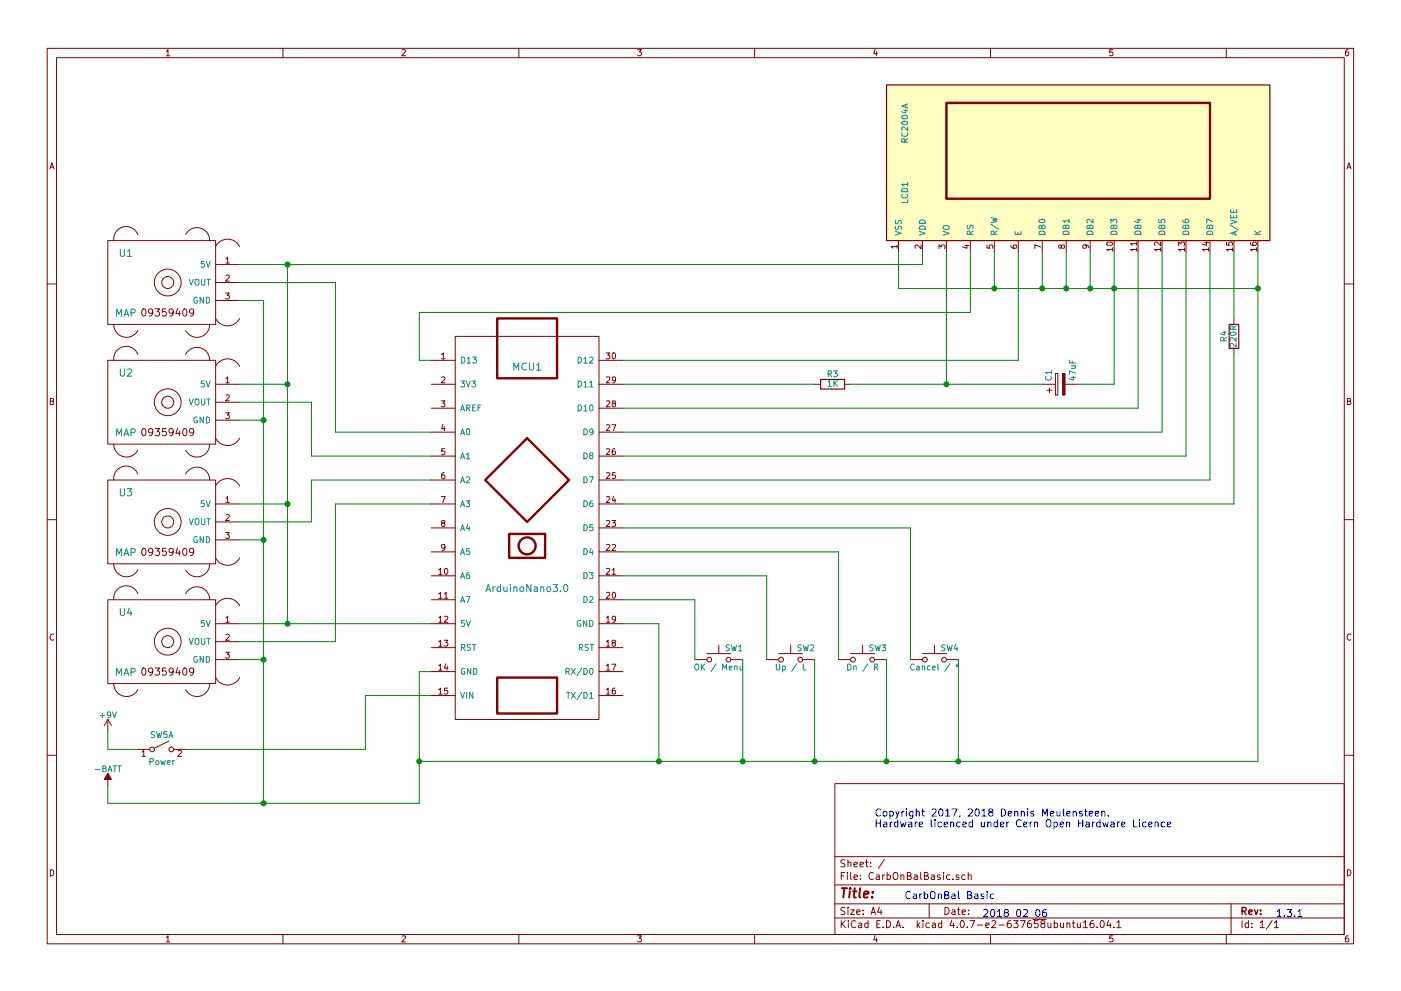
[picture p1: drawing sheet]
<svg xmlns="http://www.w3.org/2000/svg" width="297mm" height="210mm" viewBox="0 0 297 210" stroke-linecap="round" stroke-linejoin="round" font-family="sans-serif">
<g fill="none" stroke="#840000" stroke-width=".21">
<path d="M10 10.3h277v189.9h-277zM12 12.2h273v186.1h-273zM35.3 10.9l.3-.4v1.3M35.3 11.8h.7M60 10.3v1.9M85.2 10.6l.5-.1 .3 .4-.8 .9h.8M110 10.3v1.9M135.2 10.5h.8l-.4 .5 .3 .1 .1 .2-.1 .4-.2 .1-.5-.1M160 10.3v1.9M185.5 10.5l-.3 .9h.8M185.9 11v.8M210 10.3v1.9"/>
<path d="M235.9 10.5h-.6v.6h.6l.1 .5-.3 .2-.4-.1M260 10.3v1.9M285.9 10.5l-.4 .1-.2 .2-.1 .8 .3 .2 .4-.1 .1-.4-.1-.2-.4-.1-.3 .3M10.6 35.8l.4-1.3 .4 1.3M10.7 35.5h.6M227.3 28.2h.1M285.6 35.8l.4-1.3 .4 1.3M285.7 35.5h.6M22.9 51h22.8v17.8h-22.8zM29.2 49.8a2.64 2.64 0 0 0-3.1-1.6 2.64 2.64 0 0 0-2 2.8M39.4 49.8a2.69 2.69 0 0 1 3-1.4 2.69 2.69 0 0 1 2 2.6M45.7 52.3a2.83 2.83 0 0 1 2.6-1.6 2.83 2.83 0 0 1 2.5 1.6"/>
<path d="M45.7 56.1h5.1M45.7 59.9h5.1M47.9 54.9l.4-.3v1.2M47.9 58.5l.5-.1 .2 .3-.8 .9h.8M47.9 55.8h.7M190.2 52.3h-1.3l.4 .4M190.2 52v.7M190.5 51v2.6M195.3 52v.8l-.9-.8-.4 .2 .1 .5M195.6 51v2.6M199.1 52.8v-.8l.5 .4 .1-.4h.5l.2 .2-.2 .6M200.7 51v2.6"/>
<path d="M204.6 52.1h.8M205 51.9v.8l-.9-.3M205.7 51v2.6M209.2 52v.6l.6 .1v-.7h.6l.1 .2-.1 .5M210.8 51v2.6M214.3 52.1l.1 .3 .2 .2 .7 .1 .3-.3-.1-.4-.6 .1-.1 .3 .2 .3M215.9 51v2.6M220.7 52.4l-1.3-.5v.9M221 51v2.6M225 52.2l.3-.2h.3l.2 .2-.1 .4-.4 .1-.2-.1-.2-.6h-.3v.6l.2 .1 .2-.3M226.1 51v2.6M230.1 52l.3 .2-.1 .4h-.6l-.1-.4 .2-.2h.7l.3 .3v.3"/>
<path d="M231.1 51v2.6M234.7 51.5a.76 .76 0 0 1 1.2 .3 .74 .74 0 0 1-1.3-.1zM235.9 52.9h-1.3l.4 .4M235.9 52.6v.7M236.2 51v2.6M241 52.9h-1.3l.4 .4M241 51.7h-1.3l.4 .4M241 51.4v.7M241 52.6v.7M241.3 51v2.6M246.1 52.9h-1.3l.4 .4M246.1 51.4v.7l-.9-.7-.4 .2 .1 .5"/>
<path d="M246.1 52.6v.7M246.4 51v2.6M249.9 52.1v-.7l.5 .4 .1-.4h.5l.2 .2-.2 .5M251.2 52.9h-1.3l.3 .4M251.2 52.6v.7M251.5 51v2.6M255.4 51.5h.8M255.8 51.3v.8l-.9-.3M256.2 52.9h-1.2l.3 .4M256.2 52.6v.7M256.5 51v2.6M260 51.4v.6l.6 .1v-.7h.6l.1 .2-.1 .5"/>
<path d="M261.3 52.9h-1.3l.4 .4M261.3 52.6v.7M261.6 51v2.6M265.1 51.5l.1 .3 .2 .2 .7 .1 .3-.3-.1-.4-.6 .1-.1 .3 .2 .3M266.4 52.9h-1.3l.4 .4M266.4 52.6v.7M266.7 51v2.6M10 60.2h2M22.9 76.4h22.8v17.8h-22.8zM24.1 68.8a2.69 2.69 0 0 0 2.1 2.7 2.69 2.69 0 0 0 3-1.4M29.2 75.2a2.64 2.64 0 0 0-3.1-1.6 2.64 2.64 0 0 0-2 2.8M30.3 65.6l.1-.1a.81 .81 0 0 1 .6 .8 .81 .81 0 0 1-.6 .8 .98 .98 0 0 1-.1-1.5z"/>
<path d="M32.4 66.2l-.3 .3h-.3l-.3-.3 .1-.5 .5-.2a.96 .96 0 0 1-.1 1.6h-.4M32.9 65.5h.9l-.5 .6 .5 .3v.5l-.3 .2-.6-.2M35.2 65.5h-.7l-.1 .8 .2-.2 .5 .1 .2 .6-.3 .3-.6-.2M36.7 66.2l-.3 .3h-.3l-.3-.3 .1-.5 .5-.2a.96 .96 0 0 1-.1 1.6h-.3M37.7 65.5l-.4 1h1M38 66v1.1M39 65.6l.1-.1a.81 .81 0 0 1 .5 .8 .81 .81 0 0 1-.5 .8 .98 .98 0 0 1-.1-1.5zM39.4 75.2a2.69 2.69 0 0 1 3-1.4 2.69 2.69 0 0 1 2 2.6M41.1 66.2l-.3 .3h-.3l-.3-.3 .1-.5 .5-.2a.96 .96 0 0 1-.2 1.6h-.3M44.4 68.8a2.69 2.69 0 0 1-2 2.7 2.69 2.69 0 0 1-3-1.4M45.7 77.7a2.83 2.83 0 0 1 2.6-1.6 2.83 2.83 0 0 1 2.5 1.6M45.7 67.6a2.83 2.83 0 0 0 2.6 1.5 2.83 2.83 0 0 0 2.5-1.5"/>
<path d="M45.7 63.7h5.1M47.8 62.2h.8l-.4 .5 .4 .1v.5l-.2 .1-.6-.1M91.4 76.4h5.1M93.6 75.2l.4-.3v1.2M93.6 76.1h.7M96.5 71.4h30.5v81.2h-30.5zM127 76.4h5.1M128.5 74.9h.8l-.4 .5 .3 .1v.5l-.1 .1-.6-.1M129.9 75l.2-.1a.67 .67 0 0 1 .4 .6 .67 .67 0 0 1-.4 .6l-.3-.4zM223.8 79.2v4.6zM223.8 79.2h.5zM224.3 79.2v4.6z"/>
<path d="M261.6 67.6v1.2M261.6 73.9v1.3M285 60.2h2M10.7 85.1h.5l.1-.5-.6-.1v1.3h.5l.2-.4-.3-.3M24.1 94.2a2.69 2.69 0 0 0 2.1 2.7 2.69 2.69 0 0 0 3-1.4M30.2 91.1l.2-.2a.81 .81 0 0 1 .6 .8 .81 .81 0 0 1-.6 .8l-.2-.2-.2-.4zM32.4 91.6l-.3 .3h-.3l-.3-.3 .1-.5 .5-.2a.96 .96 0 0 1-.1 1.6h-.4M32.9 90.9h.9l-.5 .6 .5 .3v.5l-.3 .2-.6-.2M35.2 90.9h-.7l-.1 .8 .2-.2 .5 .1 .2 .6-.3 .3-.6-.2M36.7 91.6l-.3 .3h-.3l-.3-.3 .1-.5 .5-.2a.96 .96 0 0 1-.1 1.6h-.3M37.7 90.9l-.4 1h1M38 91.4v1.1"/>
<path d="M38.9 91.1l.2-.2a.81 .81 0 0 1 .5 .8 .81 .81 0 0 1-.5 .8l-.2-.2-.2-.4zM41.1 91.6l-.3 .3h-.3l-.3-.3 .1-.5 .5-.2a.96 .96 0 0 1-.2 1.6h-.3M44.4 94.2a2.69 2.69 0 0 1-2 2.7 2.69 2.69 0 0 1-3-1.4M45.7 93a2.83 2.83 0 0 0 2.6 1.5 2.83 2.83 0 0 0 2.5-1.5M45.7 81.5h5.1M45.7 85.3h5.1M45.7 89.1h5.1M47.8 87.6h.8l-.4 .5 .4 .1v.5l-.2 .1-.6-.1M47.9 80.3l.4-.3v1.2M47.9 83.9l.5-.1 .2 .3-.8 .9h.8M47.9 81.2h.7M91.4 81.5h5.1"/>
<path d="M91.4 86.6h5.1M91.4 91.7h5.1M91.4 96.8h5.1M93.5 85h.8l-.4 .5 .4 .1v.6l-.2 .1-.6-.1M93.6 80.1l.5-.1 .2 .3-.8 .9h.8M93.9 90l-.3 1h.8M94.2 90.5v.9M94.3 95.2h-.6l-.1 .6h.7v.5l-.2 .2-.5-.2M127 81.5h5.1M127 86.6h5.1M127 91.7h5.1M127 96.8h5.1"/>
<path d="M128.6 95.3l.5-.1 .2 .3-.8 1h.8M128.6 90.2l.5-.1 .2 .4-.8 .9h.8M128.6 85.1l.5-.1 .2 .4-.8 .9h.8M128.6 80.1l.5-.1 .2 .3-.8 .9h.8M129.7 90.1h.9l-.6 1.3M130 85.6l-.2-.3v-.2h.7v.3l-.6 .2-.1 .2v.4l.2 .1h.3l.2-.3v-.3l-.2-.1M130.4 95.2h-.4l-.2 .3v.7l.2 .3 .5-.2-.1-.6h-.4l-.2 .2M130.5 80.5l-.2 .2h-.4l-.1-.6 .5-.1 .2 .2v.7l-.4 .3h-.2M172.7 81.5h1.3M179.1 81.5h1.2M221 81.5h2.8M222 82.8h1"/>
<path d="M222.5 82.3v1M223.8 83.8h.5zM225.8 81.5h2.8M285.7 85.1h.5l.1-.5-.6-.1v1.3h.5l.2-.4-.3-.3M10 110.3h2M22.9 101.8h22.8v17.8h-22.8zM24.1 119.6a2.69 2.69 0 0 0 2.1 2.7 2.69 2.69 0 0 0 3-1.4M29.2 100.6a2.64 2.64 0 0 0-3.1-1.6 2.64 2.64 0 0 0-2 2.8M30.2 116.5l.2-.2a.81 .81 0 0 1 .6 .8 .81 .81 0 0 1-.6 .8l-.2-.2-.2-.4zM32.4 117l-.3 .3h-.3l-.3-.3 .1-.5 .5-.2a.96 .96 0 0 1-.1 1.6h-.4M32.9 116.3h.9l-.5 .6 .5 .3v.5l-.3 .2-.6-.2M35.2 116.3h-.7l-.1 .8 .2-.2 .5 .1 .2 .6-.3 .3-.6-.2"/>
<path d="M36.7 117l-.3 .3h-.3l-.3-.3 .1-.5 .5-.2a.96 .96 0 0 1-.1 1.6h-.3M37.7 116.3l-.4 1h1M38 116.8v1.1M38.9 116.5l.2-.2a.81 .81 0 0 1 .5 .8 .81 .81 0 0 1-.5 .8l-.2-.2-.2-.4zM39.4 100.6a2.69 2.69 0 0 1 3-1.4 2.69 2.69 0 0 1 2 2.6M41.1 117l-.3 .3h-.3l-.3-.3 .1-.5 .5-.2a.96 .96 0 0 1-.2 1.6h-.3M44.4 119.6a2.69 2.69 0 0 1-2 2.7 2.69 2.69 0 0 1-3-1.4M45.7 118.4a2.83 2.83 0 0 0 2.6 1.5 2.83 2.83 0 0 0 2.5-1.5M45.7 103.1a2.83 2.83 0 0 1 2.6-1.6 2.83 2.83 0 0 1 2.5 1.6M45.7 106.9h5.1M45.7 110.7h5.1M45.7 114.5h5.1"/>
<path d="M47.8 113h.8l-.4 .5 .4 .1v.5l-.2 .1-.6-.1M47.9 105.7l.4-.3v1.2M47.9 109.3l.5-.1 .2 .3-.8 .9h.8M47.9 106.6h.7M91.4 106.9h5.1M91.4 101.8h5.1M91.4 112h5.1M91.4 117.1h5.1M93.5 105.4h.9l-.5 1.2M93.9 111l-.3-.3 .1-.2h.6v.3l-.6 .2-.1 .2 .1 .4 .2 .1h.2l.2-.3v-.3l-.2-.1M94.2 100.3h-.3l-.2 .3-.1 .7 .3 .2 .4-.1-.1-.6h-.3l-.3 .2M94.3 116l-.2 .3-.4-.1v-.6l.4-.1 .2 .2v.8l-.3 .3h-.3"/>
<path d="M127 106.9h5.1M127 101.8h5.1M127 112h5.1M127 117.1h5.1M128.6 115.6l.5-.1 .2 .4-.8 .9h.8M128.6 110.5l.5-.1 .2 .4-.8 .9h.8M128.6 105.5l.5-.1 .2 .3-.8 .9h.8M128.6 100.4l.5-.1 .2 .3-.8 .9h.8M129.7 110.4h.8l-.4 .5 .4 .1v.6l-.2 .1-.6-.1M129.8 115.6l.5-.1 .2 .4-.8 .9h.8M130.1 105.3l-.3 .9h.8M130.4 105.8v.8"/>
<path d="M130.5 100.3h-.7v.6h.7v.5l-.2 .1-.5-.1M285 110.3h2M11.4 134.6a.58 .58 0 0 0-.8 .6 .58 .58 0 0 0 .8 .5M22.9 127.2h22.8v17.8h-22.8zM29.2 126a2.64 2.64 0 0 0-3.1-1.6 2.64 2.64 0 0 0-2 2.8M39.4 126a2.69 2.69 0 0 1 3-1.4 2.69 2.69 0 0 1 2 2.6M45.7 128.5a2.83 2.83 0 0 1 2.6-1.6 2.83 2.83 0 0 1 2.5 1.6M45.7 132.3h5.1M45.7 136.1h5.1M45.7 139.9h5.1M47.8 138.4h.8l-.4 .5 .4 .1v.5l-.2 .1-.6-.1M47.9 131.1l.4-.3v1.2"/>
<path d="M47.9 134.7l.5-.1 .2 .3-.8 .9h.8M47.9 132h.7M91.4 132.3h5.1M91.4 122.2h5.1M91.4 127.2h5.1M91.4 137.4h5.1M93 120.9l.4-.3v1.3M93 126l.4-.3v1.2M93 131.1l.4-.3v1.2M93 136.2l.4-.4v1.3M93 132h.7M93 121.9h.7"/>
<path d="M93 126.9h.7M93 137.1h.7M94.2 135.8h.7l-.4 .5 .4 .1v.6l-.2 .1-.5-.1M94.2 126l.4-.3v1.2M94.2 130.9l.5-.1 .2 .3-.7 .9h.7M94.2 126.9h.7M94.3 120.7l.2-.1a.67 .67 0 0 1 .5 .6 .67 .67 0 0 1-.5 .7l-.3-.5zM127 132.3h5.1M127 122.2h5.1M127 127.2h5.1M127 137.4h5.1M128.6 125.8l.5-.1 .2 .3-.8 .9h.8"/>
<path d="M128.6 120.7l.5-.1 .2 .3-.8 1h.8M128.6 136.2l.3-.4v1.3M128.6 131.1l.3-.3v1.2M128.6 132h.7M128.6 137.1h.7M129.8 120.9l.3-.3v1.3M129.8 121.9h.7M129.9 125.8l.2-.1a.67 .67 0 0 1 .4 .6 .67 .67 0 0 1-.4 .6l-.3-.4zM130 136.4l-.2-.3 .1-.2h.6v.3l-.6 .2-.1 .2v.4l.2 .1h.3l.2-.3v-.3l-.2-.1M130.5 131.3l-.2 .2h-.4l-.1-.6 .5-.1 .2 .2v.7l-.4 .3h-.2M147.3 139.9h2.6M149.9 138.7h5"/>
<path d="M152.4 136.9v1.8M154.9 139.9h2.6M162.6 139.9h2.5M165.1 138.7h5.1M167.6 136.9v1.8M170.2 139.9h2.5M177.8 139.9h2.5M180.3 138.7h5.1M182.9 136.9v1.8M185.4 139.9h2.6M193 139.9h2.6M195.6 138.7h5.1"/>
<path d="M198.1 136.9v1.8M200.7 139.9h2.5M286.4 134.6a.58 .58 0 0 0-.8 .6 .58 .58 0 0 0 .8 .5M22.9 152.6l-.8 1.3M22.9 152.6v2.6M22.9 152.6l.7 1.3M24.1 145a2.69 2.69 0 0 0 2.1 2.7 2.69 2.69 0 0 0 3-1.4M29.2 159h2.5M30.1 159.6l.4-.4v1.3M30.3 141.8l.1-.1a.81 .81 0 0 1 .6 .8 .81 .81 0 0 1-.6 .8 .98 .98 0 0 1-.1-1.5zM32.4 142.4l-.3 .3h-.3l-.3-.3 .1-.5 .5-.2a.96 .96 0 0 1-.1 1.6h-.4M32.9 141.7h.9l-.5 .6 .5 .3v.5l-.3 .2-.6-.2"/>
<path d="M35.2 141.7h-.7l-.1 .8 .2-.2 .5 .1 .2 .6-.3 .3-.6-.2M35.8 157.2l-3 1.5M36.7 142.4l-.3 .3h-.3l-.3-.3 .1-.5 .5-.2a.96 .96 0 0 1-.1 1.6h-.3M36.8 159h2.6M37.7 141.7l-.4 1h1M37.7 159.3l.5-.1 .3 .4-.8 .9h.8M38 142.2v1.1M39 141.8l.1-.1a.81 .81 0 0 1 .5 .8 .81 .81 0 0 1-.5 .8 .98 .98 0 0 1-.1-1.5zM41.1 142.4l-.3 .3h-.3l-.3-.3 .1-.5 .5-.2a.96 .96 0 0 1-.2 1.6h-.3M44.4 145a2.69 2.69 0 0 1-2 2.7 2.69 2.69 0 0 1-3-1.4M45.7 143.8a2.83 2.83 0 0 0 2.6 1.5 2.83 2.83 0 0 0 2.5-1.5M90.2 141.2h.1"/>
<path d="M91.4 142.5h5.1M91.4 147.6h5.1M93 141.3l.4-.4v1.3M93 146.3l.4-.3v1.3M93 142.2h.7M93 147.3h.7M94.5 140.8l-.3 1h.8M94.8 141.3v.9M94.9 146h-.6l-.1 .6h.7v.5l-.2 .2-.5-.2M127 142.5h5.1M127 147.6h5.1M128.6 146.3l.3-.3v1.3"/>
<path d="M128.6 141.3l.3-.4v1.3M128.6 142.2h.7M128.6 147.3h.7M129.7 140.9h.9l-.6 1.3M130.4 146h-.4l-.2 .3v.7l.2 .3 .5-.2-.1-.6h-.4l-.2 .2M10 160.2h2M22.9 164.1v2.5M30.1 160.5h.7M177 166.3h108v32h-108zM285 160.2h2M10.7 184.5a.65 .65 0 0 1 .7 .7 .65 .65 0 0 1-.7 .6zM35.3 198.9l.3-.4v1.3"/>
<path d="M35.3 199.8h.7M60 198.3v1.9M85.2 198.6l.5-.1 .3 .4-.8 .9h.8M110 198.3v1.9M135.2 198.5h.8l-.4 .5 .3 .1 .1 .2-.1 .4-.2 .1-.5-.1M160 198.3v1.9M177 194.8h108M177 191.8h108M177 187.8h108M177 181.8h108M178.4 195.3v1.5M178.4 185.8h.5"/>
<path d="M178.6 196l.6 .8M179.1 185.1h-.7v1.5M179.1 192.6l-.5-.1-.3 .3 .1 .3 .7 .4v.4l-.2 .1-.6-.1M179.1 182.5l-.5-.1-.3 .3 .1 .3 .7 .4v.4l-.2 .1-.6-.1M179.2 195.3l-.8 .9M179.7 185.1v.2M179.7 185.6v1M179.8 192.5v.2M179.8 183.1l.2-.2 .4 .1v.9M179.8 182.4v1.5M179.8 193v1M179.9 195.3v.2"/>
<path d="M179.9 195.8v1M180.3 193h.8l-.8 1h.8M180.4 185.1v1.3l.2 .2M181.1 183.4l.7-.1-.1-.3-.4-.1-.2 .2v.7h.6M181.1 186.1l.7-.1-.1-.3-.4-.1-.2 .2 .1 .7h.5M181.4 195.5a.71 .71 0 0 0-1 .5 .71 .71 0 0 0 .8 .8l.2-.1M181.6 193.5l.7-.1v-.3l-.4-.1-.3 .2 .1 .7h.6M182.1 195.9h.6v.9M182.3 183.4l.8-.1-.1-.3-.4-.1-.3 .2 .1 .7h.6M182.4 186.5v.1M182.4 185.7v.1M182.7 196.2l-.7 .3 .2 .3 .5-.1"/>
<path d="M183 193.9v.1M183 193.1v.1M183.5 182.9h.6M183.7 182.4v1.3l.4 .2M184 195.9l-.4-.1-.3 .3 .1 .6 .2 .1 .4-.1M184 195.3v1.5M184.6 183.8v.1M184.6 183v.1M184.7 194l.4-1.5 .5 1.5M184.8 193.6h.7M185.2 185.3a.71 .71 0 0 0-1 .5 .71 .71 0 0 0 .7 .8l.3-.1M185.5 198.5l-.3 .9h.8"/>
<path d="M185.8 185.7h.6v.9M185.9 199v.8M185.9 196h.5M186.4 192.5l-.3 1h.9M186.4 186l-.7 .3 .3 .3 .4-.1M186.6 195.3h-.7v1.5h.7M186.8 193v1M187.1 185.6v1M187.2 196.7v.1M187.5 182.3l-1.3 2M187.6 185.6l-.5 .3M188 195.3a.76 .76 0 0 1 .8 .8 .76 .76 0 0 1-.8 .7z"/>
<path d="M188.1 185.7l.4-.1 .3 .3-.1 .6h-.6M188.1 185.1v1.5M189.4 185.3l.3-.2a.53 .53 0 0 1 .7 .5v.5a.51 .51 0 0 1-.8 .4 1.05 1.05 0 0 1-.2-1.2zM189.5 196.7v.1M190 196.8l.4-1.5 .6 1.5M190.1 196.4h.7M191 185.7l.2-.1 .4 .1v.9M191 185.6v1M191.5 196.7v.1M192.4 185.8l.7-.1v-.4l-.2-.2h-.5v1.5h.5l.2-.1 .1-.4-.3-.3M193.9 185.7h.5l.1 .9M194.5 195.3v1.5"/>
<path d="M194.5 186l-.7 .3 .2 .3 .5-.1M194.6 196.3l.4 .5M195 195.8l-.5 .6M195.2 185.1v1.3l.2 .2M195.7 195.3v.2M195.7 195.8v1M196 185.8l.7-.1v-.4l-.2-.2h-.5v1.5h.6l.2-.1v-.4l-.3-.3M197 191.8v3M197 195.9l-.4-.1-.3 .3 .1 .6 .2 .1 .4-.1M197.5 185.7h.6v.9M197.7 195.9h.6v.9M198.1 186l-.7 .3 .2 .3 .5-.1"/>
<path d="M198.3 196.2l-.7 .3 .2 .3 .5-.1M199.3 185.7l-.3-.1-.2 .2v.2l.5 .2v.3h-.5M199.7 195.9l-.5-.1-.2 .3v.6l.2 .1 .5-.1M199.7 195.3v1.5M200.1 185.1v.2M200.1 185.6v1M200.4 192.5a.76 .76 0 0 1 .8 .8 .76 .76 0 0 1-.8 .7zM201.4 185.7l-.4-.1-.3 .3 .1 .6 .2 .1 .4-.1M201.8 195.2l-.4 1.1h1M201.9 193.1h.5l.1 .9M202.1 186.5v.1M202.2 195.8v1"/>
<path d="M202.5 193.4l-.7 .3 .2 .3 .5-.1M202.9 196.7v.1M203 193h.6M203.2 192.5v1.3l.4 .2M203.3 185.7l-.4-.1-.2 .2 .1 .2 .5 .2v.3h-.6M203.8 195.4l.1-.1a.8 .8 0 0 1 .6 .8 .8 .8 0 0 1-.6 .7 .97 .97 0 0 1-.1-1.4zM204 193.5l.7-.1-.1-.3-.4-.1-.2 .2 .1 .7h.5M204.6 185.7l-.4-.1-.3 .3 .1 .6 .2 .1 .4-.1M205.1 196.7v.1M205.3 185.7l.2-.1 .4 .1v.9M205.3 185.1v1.5M205.4 193.9v.1"/>
<path d="M205.4 193.1v.1M205.6 195.3h1.1l-.7 1.5M207.2 196.3h1.2M209 196.3l.7-.1v-.3l-.5-.1-.2 .2 .1 .7h.6M210 198.3v1.9M210.3 195.5l.6-.2 .3 .5-1 1h1M211.8 196.3h1.1M214.3 195.3l-.5 .1a1.11 1.11 0 0 0-.1 1.3l.4 .1 .3-.1v-.5l-.3-.3-.4 .1-.1 .2M214.9 195.3h.9l-.5 .6 .5 .1v.7l-.2 .1-.7-.1M216.3 195.3h1l-.6 1.5M218.5 195.3l-.4 .1a1.11 1.11 0 0 0-.1 1.3l.4 .1 .2-.1 .1-.5-.3-.3-.4 .1-.2 .2M219 195.1h2.8"/>
<path d="M220 195.3h-.7v.7h.7l.1 .2-.1 .5-.2 .1-.5-.1M221 196l-.3-.3 .1-.2 .2-.2 .4 .1 .1 .2v.2l-.5 .2-.3 .3 .1 .4 .2 .1h.3l.2-.3v-.2l-.2-.3M222.2 195.8v.9l.4 .1 .2-.1M222.8 195.8v1M223.5 195.9l.5-.1 .2 .3-.1 .6h-.6M223.5 195.3v1.5M224.9 195.8v.9l.4 .1 .2-.1M225.5 195.8v1M226.2 196l.2-.2 .4 .1v.9M226.2 195.8v1M227.4 195.8h.5M227.6 195.3v1.3l.3 .2"/>
<path d="M228.4 195.8l.1 .9 .4 .1 .2-.1M229.1 195.8v1M229.7 195.8l.4-.5v1.5M229.7 196.8h.9M231.8 195.3l-.4 .1a1.11 1.11 0 0 0-.1 1.3l.4 .1 .2-.1 .1-.5-.3-.3-.4 .1-.2 .2M232.6 196.7v.1M233.4 195.5l.2-.2a.8 .8 0 0 1 .5 .8 .8 .8 0 0 1-.5 .7l-.4-.5zM235 195.2l-.3 1.1h.9M235.4 195.8v1M235.9 198.5h-.6v.7l.6-.1 .1 .5-.3 .2-.4-.1M236.2 196.7v.1M236.8 195.8l.4-.5v1.5"/>
<path d="M236.8 196.8h.9M260 198.3v1.9M261 191.8v6.5M263.3 195.3v1.5M264.7 195.9l-.4-.1-.3 .3 .1 .6 .2 .1 .4-.1M264.7 195.3v1.5M265.4 196.7v.1M265.4 195.9v.1M267.2 195.8l.4-.5v1.5M267.2 196.8h.8M269.7 195.2l-1.2 2M270.2 195.8l.4-.5v1.5"/>
<path d="M270.2 196.8h.8M285.7 184.5a.65 .65 0 0 1 .7 .7 .65 .65 0 0 1-.7 .6zM285.9 198.5l-.4 .1-.2 .3-.1 .7 .3 .2 .4-.1 .1-.4-.1-.2-.4-.1-.3 .3"/>
<circle cx="35.6" cy="59.9" r="2.84"/>
<circle cx="35.6" cy="59.9" r="1.27"/>
<circle cx="35.6" cy="85.3" r="2.84"/>
<circle cx="35.6" cy="85.3" r="1.27"/>
<circle cx="35.6" cy="110.7" r="2.84"/>
<circle cx="35.6" cy="110.7" r="1.27"/>
<circle cx="35.6" cy="136.1" r="2.84"/>
<circle cx="35.6" cy="136.1" r="1.27"/>
<circle cx="150.4" cy="139.9" r=".51"/>
<circle cx="154.4" cy="139.9" r=".51"/>
<circle cx="165.6" cy="139.9" r=".51"/>
<circle cx="169.7" cy="139.9" r=".51"/>
<circle cx="180.8" cy="139.9" r=".51"/>
<circle cx="184.9" cy="139.9" r=".51"/>
<circle cx="196.1" cy="139.9" r=".51"/>
<circle cx="200.2" cy="139.9" r=".51"/>
<circle cx="32.3" cy="159" r=".51"/>
<circle cx="36.3" cy="159" r=".51"/>
</g>
<path d="M263.3 193.3l.8-.1 .1-.2-.1-.3-.2-.2h-.6v1.5M263.7 193.3l.5 .7M264.8 193.5l.7-.1-.1-.3-.4-.1-.2 .2v.7h.6M266 193l.3 1 .4-1M267.3 193.9v.1M267.3 193.1v.1" fill="none" stroke="#840000" stroke-width=".3"/>
<path d="M178.5 188.4h1.1M179 188.4l-.2 2M180.2 189.1l-.2 1.3M180.3 188.4l-.1 .2 .2-.1-.1-.1-.1 .2M180.9 189.1h.7M181.2 188.4l-.2 1.8 .1 .1 .4 .1M182.4 188.4l-.2 1.8 .2 .2M183.2 189.8l.9-.2v-.4l-.6-.1-.3 .3v.9h.7M184.9 190.3v.1M185.1 189.2l-.1 .2-.1-.1 .2-.1-.1 .2" fill="none" stroke="#840000" stroke-width=".41"/>
<g fill="none" stroke="#008484" stroke-width=".21">
<path d="M191.2 25.9a.76 .76 0 0 1 1.3 .3 .74 .74 0 0 1-1.3-.2zM191.2 24.7a.76 .76 0 0 1 1.3 .2 .74 .74 0 0 1-1.3-.1zM191.3 28.2a.56 .56 0 0 0 .5 .7 .56 .56 0 0 0 .5-.7M191.6 23.4h.9M191.8 30.1v-.6h-.5l-.1 .6h1.3M192 23.2v.8l-.9-.3M192.1 22.2v.6M192.5 39.1h-1.3l.3 .4M192.5 26.9v.8l-1-.8-.3 .3 .1 .5M192.5 22.1l-1.3 .4 1.3 .4M192.5 38.8v.7M192.5 29.4l-.7 .4"/>
<path d="M25.5 52.9v1.2l.3 .3h.3l.3-.3v-1.2M27 53.3l.5-.4v1.5M27 54.4h.9M40.1 59.3l.4 1.2 .5-1.2M41.5 59.3h.5l.2 .8a.42 .42 0 0 1-.2 .4 .42 .42 0 0 1-.5-.1l-.1-.3zM42.7 59.3v1l.3 .2h.2l.2-.2v-1M43.3 55.4h-.6l-.1 .6h.7v.6l-.2 .1-.5-.1M43.7 55.4l.4 1.3 .5-1.3M43.9 59.3h.7M44.2 59.3v1.2M189.8 49.1l1.3 .4-1.3 .4M189.9 48v.6h.4a.54 .54 0 0 1 .7-.6l.1 .2-.1 .5"/>
<path d="M189.9 46.8v.6h.4a.54 .54 0 0 1 .7-.6l.1 .2-.1 .5M191.2 40.2a.69 .69 0 0 1 .8-.2 .69 .69 0 0 1 .5 .7h-1.3zM191.3 41.2a.56 .56 0 0 0 .5 .8 .56 .56 0 0 0 .5-.8M192.5 42.4v.6h-1.3M194.9 49.1l1.3 .4-1.3 .4M194.9 48.2a.69 .69 0 0 1 .8-.2 .69 .69 0 0 1 .5 .6h-1.3zM194.9 46.9a.69 .69 0 0 1 .8-.2 .69 .69 0 0 1 .5 .7h-1.3zM200 49.1l1.2 .4-1.2 .4M200 48l.8-.2a.42 .42 0 0 1 .4 .3 .42 .42 0 0 1 0 .4l-.4 .2-.6-.1-.2-.2zM205.1 47.8v.6l.4 .1a.54 .54 0 0 1 .7-.7l.1 .2-.1 .5M205.7 49.7l-.1-.6h-.4l-.1 .6h1.2M206.3 49l-.6 .4"/>
<path d="M210.1 47.5l1.6 1.1M210.1 46.2l1.3 .3-.9 .2 .9 .3-1.3 .3M210.8 49.7l-.1-.6h-.5l-.1 .6h1.3M211.4 49l-.6 .4M215.2 49.1v.6h1.3v-.6M215.8 49.3v.4M220.3 49.2a.69 .69 0 0 1 .8-.1 .69 .69 0 0 1 .5 .6h-1.3zM220.3 46.7a.76 .76 0 0 1 1.3 .3 .74 .74 0 0 1-1.3-.2zM220.9 48l.2-.3 .5 .3v.5h-1.3l.1-.7h.4l.1 .7M225.4 49.2a.69 .69 0 0 1 .8-.1 .69 .69 0 0 1 .4 .6h-1.2zM226 48l.2-.3 .4 .3v.5h-1.2l.1-.7h.4l.1 .7M226.6 46.9h-1.2l.3 .3"/>
<path d="M226.6 46.5v.7M230.5 49.2a.69 .69 0 0 1 .8-.1 .69 .69 0 0 1 .4 .6h-1.2zM231 48l.3-.3 .4 .3v.5h-1.2l.1-.7h.3l.1 .7M231.7 46.5v.8l-.9-.8-.3 .3 .1 .4M235.5 47.3v-.8l.5 .5 .1-.4h.6l.1 .2-.1 .5M235.6 49.2a.69 .69 0 0 1 .8-.1 .69 .69 0 0 1 .4 .6h-1.3zM236.1 48l.3-.3 .4 .3v.5h-1.3l.1-.7h.4l.1 .7M240.7 49.2a.69 .69 0 0 1 .7-.1 .69 .69 0 0 1 .5 .6h-1.3zM241 46.7h.9M241.2 48l.3-.3 .4 .3v.5h-1.3l.1-.7h.4l.1 .7M241.5 46.5v.7l-1-.2M245.7 46.6v.6h.6v-.6h.5l.2 .2-.2 .4"/>
<path d="M245.7 49.2a.69 .69 0 0 1 .8-.1 .69 .69 0 0 1 .5 .6h-1.3zM246.3 48l.2-.3 .5 .3v.5h-1.3l.1-.7h.4l.1 .7M250.8 46.7v.3l.3 .2h.7l.2-.2-.1-.4-.6 .1v.3l.2 .2M250.8 49.2a.69 .69 0 0 1 .8-.1 .69 .69 0 0 1 .4 .6h-1.2zM251.4 48l.2-.3 .4 .3v.5h-1.2l.1-.7h.4l.1 .7M255.9 49.2a.69 .69 0 0 1 .8-.1 .69 .69 0 0 1 .4 .6h-1.2zM256.4 48l.3-.3 .4 .3v.5h-1.2l.1-.7h.3l.1 .7M257.1 47l-1.2-.5v.8M260.9 47.7l1.6 1.1M260.9 46.7l1.3 .4-1.3 .4M260.9 45.6v.6h1.3v-.6M260.9 44.5v.6h1.3v-.6"/>
<path d="M261.5 44.6v.5M261.5 45.8v.4M261.8 49.2v.6M262.2 49.1l-1.3 .4 1.3 .4M266 49.7h1.3M266 49l.7 .7M267.3 49l-.8 .5M24.7 67.1v-1.5l.5 1.1 .6-1.1v1.5M25.5 78.3v1.2l.3 .3h.3l.3-.3v-1.2M26.3 67.1l.5-1.5 .5 1.5M26.4 66.7h.8M27 78.4l.6-.1 .3 .4-.9 1.1h.9"/>
<path d="M27.8 66.4l.7-.1 .2-.2-.1-.4-.2-.1h-.6v1.5M41.8 63.1a.59 .59 0 0 0-.7 .6 .59 .59 0 0 0 .7 .6l.1-.5h-.3M43.1 63.1v1.2l-.7-1.2v1.2M43.7 63.1a.64 .64 0 0 1 .8 .6 .64 .64 0 0 1-.8 .6zM97.8 75.8a.64 .64 0 0 1 .8 .6 .64 .64 0 0 1-.8 .6zM99.1 76.1l.3-.3v1.2M99.1 77h.7M100.2 75.8h.8l-.4 .4 .3 .1v.6l-.1 .1-.6-.1M109 78.5v-1.5l.5 1.1 .5-1.1v1.5M111.6 77.2a.72 .72 0 0 0-1 .5 .72 .72 0 0 0 .7 .8l.3-.1M112.2 77v1.3l.3 .2h.3l.3-.2v-1.3M113.8 77.4l.4-.4v1.5"/>
<path d="M113.8 78.5h.9M122.6 75.8a.64 .64 0 0 1 .7 .6 .64 .64 0 0 1-.7 .6zM123.8 76.1l.4-.3v1.2M123.8 77h.7M125 75.9l.5-.1 .2 .3-.8 .9h.8M175.6 79.3h.6l.1-.5-.7-.1v1.3M175.9 79.3l.4 .7M176.7 78.7h.8l-.4 .5 .4 .1v.5l-.2 .2-.6-.2M221.8 79.9a.56 .56 0 0 0 .5 .7 .56 .56 0 0 0 .5-.7M222.9 79h-1.2l.3 .4M222.9 78.7v.7M226.7 76.4v.6h1.3"/>
<path d="M227.2 77.6h.8M227.3 76.6v.4M227.6 79.9v.7l-.9-.2M227.9 77.6l.1 .2-.1 .3-.7 .1M228 79.2l-1.3-.5v.8M259.2 70.5h.8M259.4 72.3v-.6l-.5-.1-.1 .7h1.2M259.6 70.3v.8l-.9-.3M260 71.6l-.6 .4M260.9 70.6a.76 .76 0 0 1 1.2 .3 .74 .74 0 0 1-1.3-.2zM261.5 69.9l-.1-.6-.5-.1-.1 .7h1.3M262.1 72.9v.8l-.9-.8-.4 .2 .1 .5"/>
<path d="M262.1 71.6v.8l-.9-.8-.4 .3 .1 .5M262.1 69.2l-.6 .4M24.7 92.5v-1.5l.5 1.1 .6-1.1v1.5M26.3 92.5l.5-1.5 .5 1.5M26.4 92.1h.8M27.8 91.8l.7-.1 .2-.2-.1-.4-.2-.1h-.6v1.5M40.1 84.7l.4 1.2 .5-1.2M41.4 84.8l.2-.1h.4l.2 .8a.42 .42 0 0 1-.2 .4 .42 .42 0 0 1-.5-.1l-.1-.3zM41.8 88.5a.59 .59 0 0 0-.7 .6 .59 .59 0 0 0 .7 .6l.1-.5h-.3M42.7 84.7v1l.3 .2h.2l.2-.2v-1M43.1 88.5v1.2l-.7-1.2v1.2M43.3 80.8h-.6l-.1 .6h.7v.6l-.2 .1-.5-.1"/>
<path d="M43.7 80.8l.4 1.3 .5-1.3M43.7 88.5a.64 .64 0 0 1 .8 .6 .64 .64 0 0 1-.8 .6zM43.9 84.7h.7M44.2 84.7v1.2M97.7 87.2l.4-1.3 .4 1.3M97.7 92.3l.4-1.3 .4 1.3M97.7 97.4l.4-1.3 .4 1.3M97.7 80.8h.8l-.4 .5 .4 .1v.6l-.2 .1-.6-.1M97.8 86.8h.6M97.8 91.9h.6M97.8 97h.6M98.9 80.8l.4 1.3 .4-1.3"/>
<path d="M98.9 96.4l.3-.3v1.3M98.9 97.4h.7M98.9 86.6l.6-.1 .1-.5-.7-.1v1.3M99 91.1l.2-.1a.67 .67 0 0 1 .4 .6 .67 .67 0 0 1-.4 .7l-.3-.5zM99.2 86.6l.4 .6M100 80.8h.8l-.4 .5 .4 .1v.6l-.2 .1-.6-.1M100.2 86.5h.4M100.8 85.9h-.6v1.3h.6M101.3 86.5h.5M102 85.9h-.7v1.3M122.6 85.9a.64 .64 0 0 1 .7 .7 .64 .64 0 0 1-.7 .6zM122.6 80.8a.64 .64 0 0 1 .7 .7 .64 .64 0 0 1-.7 .6z"/>
<path d="M123.8 96.1a.64 .64 0 0 1 .7 .6 .64 .64 0 0 1-.7 .7zM123.8 91a.64 .64 0 0 1 .7 .6 .64 .64 0 0 1-.7 .7zM123.8 86.3l.4-.4v1.3M123.8 81.2l.4-.4v1.3M123.8 87.2h.7M123.8 82.1h.7M125 81.2l.4-.4v1.3M125 82.1h.7M125.1 86l.2-.1a.67 .67 0 0 1 .4 .7 .67 .67 0 0 1-.4 .6l-.3-.5zM125.2 96.6l-.2-.2 .1-.2h.6v.3l-.6 .2-.1 .2 .1 .3 .1 .2h.3l.2-.3v-.4l-.2-.1M125.7 91.5l-.2 .3-.4-.1v-.6l.4-.1 .2 .2v.8l-.3 .3h-.3M175.5 81.1l.4-.4v1.3"/>
<path d="M175.5 82h.8M176.8 80.7v1.3M177 81.2l.5 .8M177.5 80.7l-.7 .7M227.2 80.1h.8M24.7 117.9v-1.5l.5 1.1 .6-1.1v1.5M25.5 103.7v1.2l.3 .3h.3l.3-.3v-1.2M26.3 117.9l.5-1.5 .5 1.5M26.4 117.5h.8M27 103.7h.9l-.5 .6 .5 .2-.1 .5-.2 .2-.6-.2M27.8 117.2l.7-.1 .2-.2-.1-.4-.2-.1h-.6v1.5M40.1 110.1l.4 1.2 .5-1.2"/>
<path d="M41.4 110.2l.2-.1h.4l.2 .8a.42 .42 0 0 1-.2 .4 .42 .42 0 0 1-.5-.1l-.1-.3zM41.8 113.9a.59 .59 0 0 0-.7 .6 .59 .59 0 0 0 .7 .6l.1-.5h-.3M42.7 110.1v1l.3 .2h.2l.2-.2v-1M43.1 113.9v1.2l-.7-1.2v1.2M43.3 106.2h-.6l-.1 .6h.7v.6l-.2 .1-.5-.1M43.7 106.2l.4 1.3 .5-1.3M43.7 113.9a.64 .64 0 0 1 .8 .6 .64 .64 0 0 1-.8 .6zM43.9 110.1h.7M44.2 110.1v1.2M97.7 102.4l.4-1.2 .4 1.2M97.7 107.5l.4-1.3 .4 1.3M97.7 112.6l.4-1.3 .4 1.3"/>
<path d="M97.7 117.7l.4-1.3 .4 1.3M97.8 102.1h.6M97.8 107.1h.6M97.8 112.2h.6M97.8 117.3h.6M98.8 106.2h.8l-.4 .5 .3 .1v.6l-.1 .1-.6-.1M98.9 101.3l.5-.1 .2 .3-.8 .9h.8M99.2 111.2l-.3 1h.7M99.5 111.7v.9M99.5 116.4h-.6v.6h.6v.5l-.1 .2-.5-.2M123.8 116.4a.64 .64 0 0 1 .7 .6 .64 .64 0 0 1-.7 .7zM123.8 111.3a.64 .64 0 0 1 .7 .7 .64 .64 0 0 1-.7 .6z"/>
<path d="M123.8 106.2a.64 .64 0 0 1 .7 .7 .64 .64 0 0 1-.7 .6zM123.8 101.2a.64 .64 0 0 1 .7 .6 .64 .64 0 0 1-.7 .6zM124.9 101.2h.9l-.6 1.2M125.3 116.3l-.3 .9h.8M125.6 106.2l-.4 .1-.1 .2-.1 .8 .2 .2 .5-.1-.1-.6-.4-.1-.2 .3M125.6 116.8v.9M125.7 111.3h-.6l-.1 .6h.7v.6l-.2 .1-.5-.1M25.5 129.1v1.2l.3 .3h.3l.3-.3v-1.2M27.4 129l-.4 1.1h1M27.8 129.6v1M40.1 135.5l.4 1.2 .5-1.2M41.5 135.5h.5l.2 .8a.42 .42 0 0 1-.2 .4 .42 .42 0 0 1-.5-.1l-.1-.3z"/>
<path d="M41.8 139.3a.59 .59 0 0 0-.7 .6 .59 .59 0 0 0 .7 .6l.1-.5h-.3M42.7 135.5v1l.3 .2h.2l.2-.2v-1M43.1 139.3v1.2l-.7-1.2v1.2M43.3 131.6h-.6l-.1 .6h.7v.6l-.2 .1-.5-.1M43.7 131.6l.4 1.3 .5-1.3M43.7 139.3a.64 .64 0 0 1 .8 .6 .64 .64 0 0 1-.8 .6zM43.9 135.5h.7M44.2 135.5v1.2M97.7 122.8l.4-1.3 .4 1.3M97.7 127.8l.4-1.2 .4 1.2M97.8 122.4h.6M97.8 127.5h.6"/>
<path d="M97.8 137.4l.7-.1v-.5l-.7-.1v1.3M98.1 137.4l.5 .6M98.5 131.6h-.7v.6h.7v.6l-.2 .1-.5-.1M98.8 126.6h.8l-.5 1.2M98.9 131.6l.4 1.3 .4-1.3M99.5 121.5h-.4l-.2 .3v.7l.2 .3 .4-.2v-.6h-.4l-.2 .2M99.8 136.8h-.6l-.1 .4a.54 .54 0 0 1 .6 .7l-.2 .1-.4-.1M100.2 136.7h.7M100.5 136.7v1.3M103 125.5l.5-1.5 .5 1.5M103.1 125.1h.8M104.5 124.5v1"/>
<path d="M105 124.5l-.5 .3M106.1 124.6l-.4-.1-.3 .3 .1 .6h.6M106.1 124v1.5M106.8 124.5l.1 .9 .4 .1 .2-.1M107.5 124.5v1M108.2 124v.1M108.2 124.5v1M108.9 124.7l.1-.1a.36 .36 0 0 1 .6 .1v.8M108.9 124.5v1M110.4 124.6l.3-.1 .3 .3v.4l-.3 .3-.5-.3zM112.6 124v1.5l-.9-1.5v1.5M113.3 124.6h.6v.9"/>
<path d="M113.9 124.9l-.6 .1a.3 .3 0 0 0 .1 .5l.5-.1M114.7 124.7v-.1a.36 .36 0 0 1 .6 .1v.8M114.7 124.5v1M116.1 124.6l.4-.1 .3 .3v.4l-.3 .3-.5-.3zM117.3 124h.9l-.5 .6 .5 .3-.1 .5-.2 .1-.6-.1M118.8 125.4v.1M119.7 124.1l.2-.1a.81 .81 0 0 1 .5 .8 .81 .81 0 0 1-.5 .7l-.2-.1-.2-.5zM122.8 137.4l.6-.1 .1-.5-.7-.1v1.3M123.1 131.7a.59 .59 0 0 0-.7 .6 .59 .59 0 0 0 .7 .5v-.4h-.2M123.1 137.4l.4 .6M123.8 126.6a.64 .64 0 0 1 .7 .6 .64 .64 0 0 1-.7 .6zM123.8 121.5a.64 .64 0 0 1 .7 .6 .64 .64 0 0 1-.7 .7z"/>
<path d="M124.4 131.6v1.3l-.7-1.3v1.3M124.8 136.8h-.6l-.1 .4a.54 .54 0 0 1 .6 .7l-.2 .1-.4-.1M124.9 121.5h.8l-.4 .5 .4 .1v.5l-.2 .2-.6-.2M125 126.7l.5-.1 .2 .3-.8 .9h.8M125 131.6a.64 .64 0 0 1 .7 .7 .64 .64 0 0 1-.7 .6zM125.1 136.7h.8M125.5 136.7v1.3M154.6 136.9h-.6v.4a.54 .54 0 0 1 .6 .7l-.2 .1-.5-.1M155.1 136.8l.3 1.3 .2-.9 .3 .9 .3-1.3M156.6 137.2l.3-.4v1.3M156.6 138.1h.7M169.9 136.9h-.6l-.1 .4a.54 .54 0 0 1 .6 .7l-.2 .1-.4-.1"/>
<path d="M170.3 136.8l.3 1.3 .3-.9 .2 .9 .3-1.3M171.8 136.9l.5-.1 .2 .4-.7 .9h.7M185.1 136.9h-.6v.4a.54 .54 0 0 1 .6 .7l-.2 .1-.5-.1M185.5 136.8l.4 1.3 .2-.9 .2 .9 .3-1.3M187 136.8h.8l-.4 .5 .3 .1v.6l-.1 .1-.6-.1M200.4 136.9h-.7v.4a.54 .54 0 0 1 .6 .7l-.2 .1-.5-.1M200.8 136.8l.3 1.3 .2-.9 .3 .9 .3-1.3M202.6 136.7l-.3 1h.8M202.9 137.2v.9M21.2 151.8h1M21.7 151.4v.9M23.5 151.6l-.3 .2h-.3l-.1-.7 .4-.1 .3 .3-.1 .7-.3 .3h-.2"/>
<path d="M23.9 151l.4 1.3 .4-1.3M24.7 143.3v-1.5l.5 1.1 .6-1.1v1.5M26.3 143.3l.5-1.5 .5 1.5M26.4 142.9h.8M27.8 142.6l.7-.1 .2-.2-.1-.4-.2-.1h-.6v1.5M32.8 155.3h-.6l-.1 .4a.54 .54 0 0 1 .6 .7l-.2 .1-.4-.1M33.2 155.2l.3 1.3 .3-.9 .2 .9 .3-1.3M35.4 155.2h-.6l-.1 .6h.7v.6l-.2 .1-.5-.1M35.8 156.5l.4-1.3 .5 1.3M35.9 156.1h.6M97.7 146.9l.4 1.3 .4-1.3M98.5 141.9a.59 .59 0 0 0-.7 .5 .59 .59 0 0 0 .7 .6l.1-.5h-.3"/>
<path d="M98.9 146.9v1.3M99.8 141.8v1.3l-.7-1.3v1.3M100.3 146.9v1.3l-.8-1.3v1.3M100.4 141.8a.64 .64 0 0 1 .8 .6 .64 .64 0 0 1-.8 .7zM120 142.5l.6-.1v-.5l-.6-.1v1.3M120.1 146.9h.7M120.3 142.5l.4 .6M120.5 146.9v1.3M121.1 146.9l.9 1.3M121.1 141.8l.9 1.3M122 146.9l-.9 1.3M122 141.8l-.9 1.3"/>
<path d="M123.4 146.8l-1.1 1.7M123.4 141.7l-1.1 1.7M123.8 146.9a.64 .64 0 0 1 .7 .6 .64 .64 0 0 1-.7 .7zM123.8 141.8a.64 .64 0 0 1 .7 .6 .64 .64 0 0 1-.7 .7zM125 147.2l.4-.3v1.3M125 148.2h.7M125.1 141.9l.2-.1a.67 .67 0 0 1 .4 .6 .67 .67 0 0 1-.4 .7l-.3-.5zM147.5 140.9h.5l.2 .8a.42 .42 0 0 1-.3 .4 .42 .42 0 0 1-.4 0l-.2-.4zM148.7 140.9v1.3M148.9 141.4l.5 .8M149.4 140.9l-.7 .7M151.8 140.8l-1.1 1.7"/>
<path d="M153.2 142.2v-1.3l.4 .9 .5-.9v1.3M154.6 141.7l.6-.1-.1-.2-.3-.1-.2 .2 .1 .6h.4M155.8 141.4l.1-.1 .3 .1 .1 .8M155.8 141.3v.9M156.9 141.3v.8l.4 .1 .1-.2M157.4 141.3v.9M164.6 140.9v1l.2 .3h.3l.2-.3v-1M165.9 141.4l.4-.1 .2 .2-.1 .6h-.5M165.9 141.3v1.3M168.9 140.8l-1.1 1.7M170.3 140.9v1.3h.6M179.7 140.9a.64 .64 0 0 1 .7 .6 .64 .64 0 0 1-.7 .7z"/>
<path d="M181 141.4l.2-.1 .3 .1v.8M181 141.3v.9M184 140.8l-1.1 1.7M185.4 141.5h.6l.1-.5-.7-.1v1.3M185.7 141.5l.4 .7M193.8 141a.56 .56 0 0 0-.7 .5 .56 .56 0 0 0 .7 .5M194.4 141.4h.5v.8M194.9 141.6l-.6 .3 .2 .3 .4-.1M195.5 141.4l.2-.1 .3 .1 .1 .8M195.5 141.3v.9M197.2 141.4l-.4-.1-.2 .2 .1 .6h.5M197.7 141.7l.6-.1-.1-.2-.3-.1-.2 .2 .1 .6h.4"/>
<path d="M198.9 140.9v1.1l.1 .2M201.4 140.8l-1.1 1.7M202.6 141.1l.3 .1 .4-.1M202.8 141.4l.1-.2 .2 .2M202.9 140.9v.3M20.2 163.3h1M21.8 163.1l.6-.1v-.4l-.6-.1v1.2h.5l.2-.4-.2-.2M22.9 163.7l.4-1.2 .4 1.2M23 163.4h.6M24 162.5h.7M24.4 162.5v1.2M25 162.5h.7"/>
<path d="M25.3 162.5v1.2M31.8 161.6l.6-.1 .1-.4-.7-.1v1.2M33.1 161.5l.1-.1 .4 .1 .1 .5-.1 .1-.4 .1-.1-.1zM34.1 161.4l.2 .8 .3-.6 .2 .6 .3-.8M35.5 161.8l.6-.1-.1-.3h-.3l-.2 .1v.6h.5M36.6 161.4v.8M37 161.4l-.4 .2"/>
</g>
<path d="M188 18h81.2v33h-81.2zM260.6 68.8h2v5.1h-2zM174 80.5h5.1v2h-5.1z" fill="none" stroke="#840000" stroke-width=".25"/>
<g fill="#840000" stroke="#840000" stroke-width=".21">
<path d="M225.3 79.2h.5v4.6h-.5z"/>
<path d="M22.9 164.1l.7 1.2h-1.5z"/>
</g>
<g fill="none" stroke="#0000c2" stroke-width=".21">
<path d="M185.8 173.9v1.5M185.8 174.6h.9M186.7 171.8a.72 .72 0 0 0-1.1 .5 .72 .72 0 0 0 .8 .8l.3-.1M186.7 173.9v1.5M187.3 172.3l.2-.2 .5 .2v.6l-.1 .2h-.4l-.2-.1zM187.4 174.5h.6v.9M188 174.8l-.6 .1a.3 .3 0 0 0 .1 .5h.5M188.7 172.2l.4-.1 .3 .3-.1 .7h-.6M188.7 172.1v1.6M188.7 174.4v1M189.2 174.4l-.5 .3M189.9 172.1l.4 1"/>
<path d="M190.3 174.5l-.4-.1-.3 .3 .2 .7h.5M190.3 173.9v1.5M190.6 172.1l-.5 1.4-.2 .2M190.9 174.4l.3 1 .3-.7 .3 .7 .3-1M191.2 172.1v1M191.6 172.1l-.4 .3M192.2 171.6v.2M192.2 172.1v1M192.7 174.5h.5l.1 .9M193.3 174.8l-.6 .1a.3 .3 0 0 0 .1 .5h.5M193.5 172.1v1.3l-.2 .3-.4-.1M193.5 172.2l-.4-.1-.3 .3 .2 .7h.5"/>
<path d="M194 174.4v1M194.3 172.3v-.1a.36 .36 0 0 1 .6 .2v.7M194.3 171.6v1.5M194.5 174.4l-.5 .3M194.9 174.9l.7-.1v-.3l-.5-.1-.2 .2 .1 .8h.6M195.4 172.1h.6M195.6 171.6v1.3l.4 .2M197.4 173.9v1.3l.3 .2M197.6 171.8l.6-.2 .3 .5-1 1h1M198.2 173.9v.2M198.2 174.4v1M199.3 171.7l.1-.1a.81 .81 0 0 1 .5 .8 .81 .81 0 0 1-.5 .7 .98 .98 0 0 1-.1-1.4z"/>
<path d="M199.6 174.5l-.4-.1-.3 .3 .1 .7h.6M200.2 174.9l.7-.1-.1-.3-.4-.1-.2 .2 .1 .8h.5M200.5 172.1l.4-.5v1.5M200.5 173.1h.9M201.5 174.6l.1-.1a.36 .36 0 0 1 .6 .1v.8M201.5 174.4v1M201.9 171.6h1l-.7 1.5M203.5 173.1l-.1 .3M203.6 174.5l-.5-.1-.3 .3 .2 .7h.6M204.1 174.9l.8-.1-.1-.3-.4-.1-.3 .2 .1 .8h.6M205.3 171.8l.6-.2 .3 .5-1 1h1M206.2 174.5l-.5-.1-.3 .3 .2 .7h.6"/>
<path d="M206.2 173.9v1.5M206.9 171.8l.2-.2a.81 .81 0 0 1 .5 .8 .81 .81 0 0 1-.5 .7l-.2-.1-.2-.4zM208.1 174.4v1h.4l.2-.1M208.2 172.1l.4-.5v1.5M208.2 173.1h.9M208.7 174.4v1M209.4 174.6l.1-.1a.36 .36 0 0 1 .6 .1v.8M209.4 174.4v1M209.9 172.3l-.3-.3 .1-.2 .2-.2 .5 .1 .1 .2-.1 .2-.6 .3-.2 .2v.3l.3 .2h.3l.3-.2v-.3l-.3-.3M211.5 174.5l-.5-.1-.3 .3 .2 .7h.6M211.5 173.9v1.5M212.1 174.9l.7-.1v-.3l-.5-.1-.2 .2 .1 .8h.6"/>
<path d="M212.3 171.6a.77 .77 0 0 1 .9 .8 .77 .77 0 0 1-.9 .7zM213.5 174.4v1M213.8 172.6l.7-.1-.1-.3-.4-.1-.2 .3v.7h.6M213.9 174.4l-.4 .3M215.1 172.3l.1-.1a.36 .36 0 0 1 .6 .2v.7M215.1 172.1v1M216.5 174.1a.72 .72 0 0 0-1.1 .5 .72 .72 0 0 0 .8 .8l.3-.1M216.5 172.3l.1-.1a.36 .36 0 0 1 .6 .2v.7M216.5 172.1v1M217 174.9l.8-.1-.1-.3-.5-.1-.2 .2 .1 .8h.6M217.9 171.6v.2M217.9 172.1v1"/>
<path d="M218.4 174.4v1M218.8 174.4l-.4 .3M219.1 172.2l-.3-.1-.3 .3 .1 .2 .5 .1v.4h-.6M219.3 174.6l.1-.1a.36 .36 0 0 1 .6 .1v.8M219.3 174.4v1M221 173.1v-1.5l.5 1.1 .5-1.1v1.5M221.9 174.1a.5 .5 0 0 1 .5-.2 .5 .5 0 0 1 .4 .5v.8l-.3 .2a.53 .53 0 0 1-.7-.5zM222.7 172.6l.7-.1v-.3l-.5-.1-.2 .3 .1 .7h.6M223.5 174.5l.4-.1 .3 .3-.1 .7h-.6M223.5 174.4v1.5M224.1 172.1l.1 1h.3l.2-.1M224.7 172.1v1"/>
<path d="M224.8 174.9l.7-.1-.1-.3-.4-.1-.2 .2v.8h.6M225.5 171.6v1.3l.2 .2M226.1 174.6l.1-.1a.36 .36 0 0 1 .6 .1v.8M226.1 174.4v1M226.2 172.6l.7-.1-.1-.3-.4-.1-.2 .3v.7h.6M227.5 172.3l.1-.1a.36 .36 0 0 1 .6 .2v.7M227.5 172.1v1M228.7 174.6h.9M228.7 173.9v1.5M229.4 172.2l-.3-.1-.3 .3 .1 .2 .5 .1v.4h-.6M229.6 173.9v1.5M229.9 172.1h.6"/>
<path d="M230.1 171.6v1.3l.4 .2M230.3 174.5h.6v.9M230.9 172.6l.8-.1-.1-.3-.4-.1-.3 .3 .1 .7h.6M230.9 174.8l-.6 .1a.3 .3 0 0 0 .1 .5h.5M231.6 174.4v1M232.1 174.4l-.5 .3M232.2 172.6l.8-.1-.1-.3-.4-.1-.3 .3 .1 .7h.6M233.2 174.5l-.4-.1-.3 .3 .2 .7h.5M233.2 173.9v1.5M233.6 172.3l.1-.1a.36 .36 0 0 1 .6 .2v.7M233.6 172.1v1M233.8 174.4l.3 1 .3-.7 .3 .7 .3-1"/>
<path d="M235 173v.1M235.6 174.5h.5l.1 .9M236.2 174.8l-.6 .1a.3 .3 0 0 0 .1 .5h.5M236.9 174.4v1M237.4 174.4l-.5 .3M237.8 174.9l.7-.1v-.3l-.5-.1-.2 .2 .1 .8h.6M240.3 173.9v1.5h.8M241.6 173.9v.2M241.6 174.4v1M243 174.5l-.5-.1-.3 .3 .2 .7h.6M243.5 174.9l.8-.1-.1-.3-.4-.1-.3 .2 .1 .8h.6M244.9 174.6l.1-.1a.36 .36 0 0 1 .6 .1v.8"/>
<path d="M244.9 174.4v1M246.9 174.5l-.4-.1-.3 .3 .2 .7h.5M247.5 174.9l.7-.1v-.3l-.5-.1-.2 .2 .1 .8h.6M193 189.3a.72 .72 0 0 0-1 .5 .72 .72 0 0 0 .7 .9l.3-.2M193.6 189.7h.6l.1 1M194.3 190l-.7 .2a.3 .3 0 0 0 .2 .5l.5-.1M195 189.7v1M195.5 189.7l-.5 .3M196 189.7h.4l.3 .3-.2 .6h-.5M196 189.1v1.6M197.3 189.4a.5 .5 0 0 1 .6-.3 .5 .5 0 0 1 .4 .6l-.1 .8-.3 .2a.53 .53 0 0 1-.6-.5zM198.9 189.8l.1-.1a.36 .36 0 0 1 .6 .2v.8"/>
<path d="M198.9 189.7v1M200.3 189.9l.7-.1 .1-.2-.1-.3-.7-.2v1.6h.6l.3-.3v-.2l-.4-.3M201.8 189.7h.6l.1 1M202.5 190l-.7 .2a.3 .3 0 0 0 .2 .5l.5-.1M203.2 189.1v1.4l.2 .2M205.2 189.9l.6-.1 .2-.2-.1-.3-.7-.2v1.6h.5l.3-.3v-.2l-.3-.3M206.7 189.7h.6v1M207.3 190l-.6 .2a.3 .3 0 0 0 .1 .5l.5-.1M208.6 189.7h-.4l-.2 .2 .1 .2 .5 .1v.4h-.6M208.6 193.1l.5-.1 .3 .4-.9 1.1h.9M209.3 189.1v.2M209.3 189.7v1"/>
<path d="M210.2 193.1l.2-.1a.81 .81 0 0 1 .5 .7 .81 .81 0 0 1-.5 .8l-.2-.2-.2-.4zM210.7 189.7h-.4l-.3 .3 .1 .6h.6M211.5 193.4l.4-.4v1.5M211.5 194.5h.8M213.2 193.6l-.3-.3 .1-.2 .2-.1h.4l.2 .3-.1 .2-.6 .2-.2 .2v.3l.3 .3h.3l.3-.3v-.3l-.3-.3M215.7 193.1l.2-.1a.81 .81 0 0 1 .5 .7 .81 .81 0 0 1-.5 .8l-.2-.2-.2-.4zM217 193.1l.6-.1 .3 .4-1 1.1h1M219.8 193h.2a.81 .81 0 0 1 .5 .7 .81 .81 0 0 1-.5 .8 .98 .98 0 0 1-.2-1.5zM221.8 193h-.5a.99 .99 0 0 0 0 1.5l.5-.2 .1-.5-.3-.3h-.3l-.3 .3M270.8 193.4l.4-.4v1.5M270.8 194.5h.9M272.3 194.3v.2"/>
<path d="M272.9 193h1l-.5 .5 .5 .3-.1 .5-.2 .2-.7-.2M274.5 194.3v.2M275.2 193.4l.4-.4v1.5M275.2 194.5h.8"/>
</g>
<g fill="#ffffc2" stroke="#ffffc2" stroke-width=".21">
<path d="M188 18h81.2v33h-81.2z"/>
<path d="M200.7 21.8h55.8v20.4h-55.8z"/>
</g>
<g fill="none" stroke="#840000" stroke-width=".51">
<path d="M200.7 21.8h55.8v20.4h-55.8zM105.4 67.6h12.7v12.7h-12.7zM102.9 101.8l8.9-8.8 8.8 8.8-8.8 8.9zM107.9 113.3h7.7v5.1h-7.7zM105.4 143.8h12.7v7.6h-12.7z"/>
<circle cx="111.8" cy="115.8" r="1.8"/>
</g>
<g fill="none" stroke="#008400" stroke-width=".21">
<path d="M50.8 59.9h20.3v31.8h20.3M61 56.1v76.2M190.5 53.6v7.6h76.2M195.6 53.6v2.5h-144.8M200.7 53.6v27.9M205.7 53.6v12.7h-116.8v10.1h2.5M210.8 53.6v7.6M215.9 53.6v22.8h-83.8M221 53.6v7.6M226.1 53.6v7.6M231.1 53.6v7.6M236.2 53.6v27.9h-7.6"/>
<path d="M241.3 53.6v33h-109.2M246.4 53.6v38.1h-114.3M251.5 53.6v43.2h-119.4M256.5 53.6v48.2h-124.4M261.6 53.6v14M266.7 53.6v107.9h-177.8M50.8 63.7h5.1v106.7M261.6 75.2v31.7h-129.5M50.8 81.5h10.2M50.8 89.1h5.1M50.8 85.3h15.2v11.5h25.4M132.1 81.5h40.6"/>
<path d="M180.3 81.5h40.7M50.8 106.9h10.2M50.8 114.5h5.1M91.4 106.9h-20.3v29.2h-20.3M91.4 101.8h-25.4v8.9h-15.2M132.1 117.1h45.7v22.8M132.1 112h60.9v27.9M50.8 132.3h40.6M50.8 139.9h5.1M132.1 132.3h7.6v29.2M132.1 127.2h15.2v12.7M132.1 122.2h30.5v17.7"/>
<path d="M157.5 139.9v21.6M172.7 139.9v21.6M188 139.9v21.6M203.2 139.9v21.6M22.9 155.2v3.8h6.3M91.4 142.5h-2.5v27.9h-66v-3.8M91.4 147.6h-13.9v11.4h-38.1"/>
</g>
<g fill="#008400" stroke="#008400" stroke-width=".25">
<circle cx="61" cy="56.1" r=".51"/>
<circle cx="61" cy="81.5" r=".51"/>
<circle cx="61" cy="106.9" r=".51"/>
<circle cx="55.9" cy="139.9" r=".51"/>
<circle cx="55.9" cy="114.5" r=".51"/>
<circle cx="55.9" cy="89.1" r=".51"/>
<circle cx="88.9" cy="161.5" r=".51"/>
<circle cx="200.7" cy="81.5" r=".51"/>
<circle cx="236.2" cy="61.2" r=".51"/>
<circle cx="231.1" cy="61.2" r=".51"/>
<circle cx="226.1" cy="61.2" r=".51"/>
<circle cx="221" cy="61.2" r=".51"/>
<circle cx="210.8" cy="61.2" r=".51"/>
<circle cx="139.7" cy="161.5" r=".51"/>
<circle cx="61" cy="132.3" r=".51"/>
<circle cx="55.9" cy="170.4" r=".51"/>
<circle cx="266.7" cy="61.2" r=".51"/>
<circle cx="157.5" cy="161.5" r=".51"/>
<circle cx="172.7" cy="161.5" r=".51"/>
<circle cx="188" cy="161.5" r=".51"/>
<circle cx="203.2" cy="161.5" r=".51"/>
</g>
</svg>
